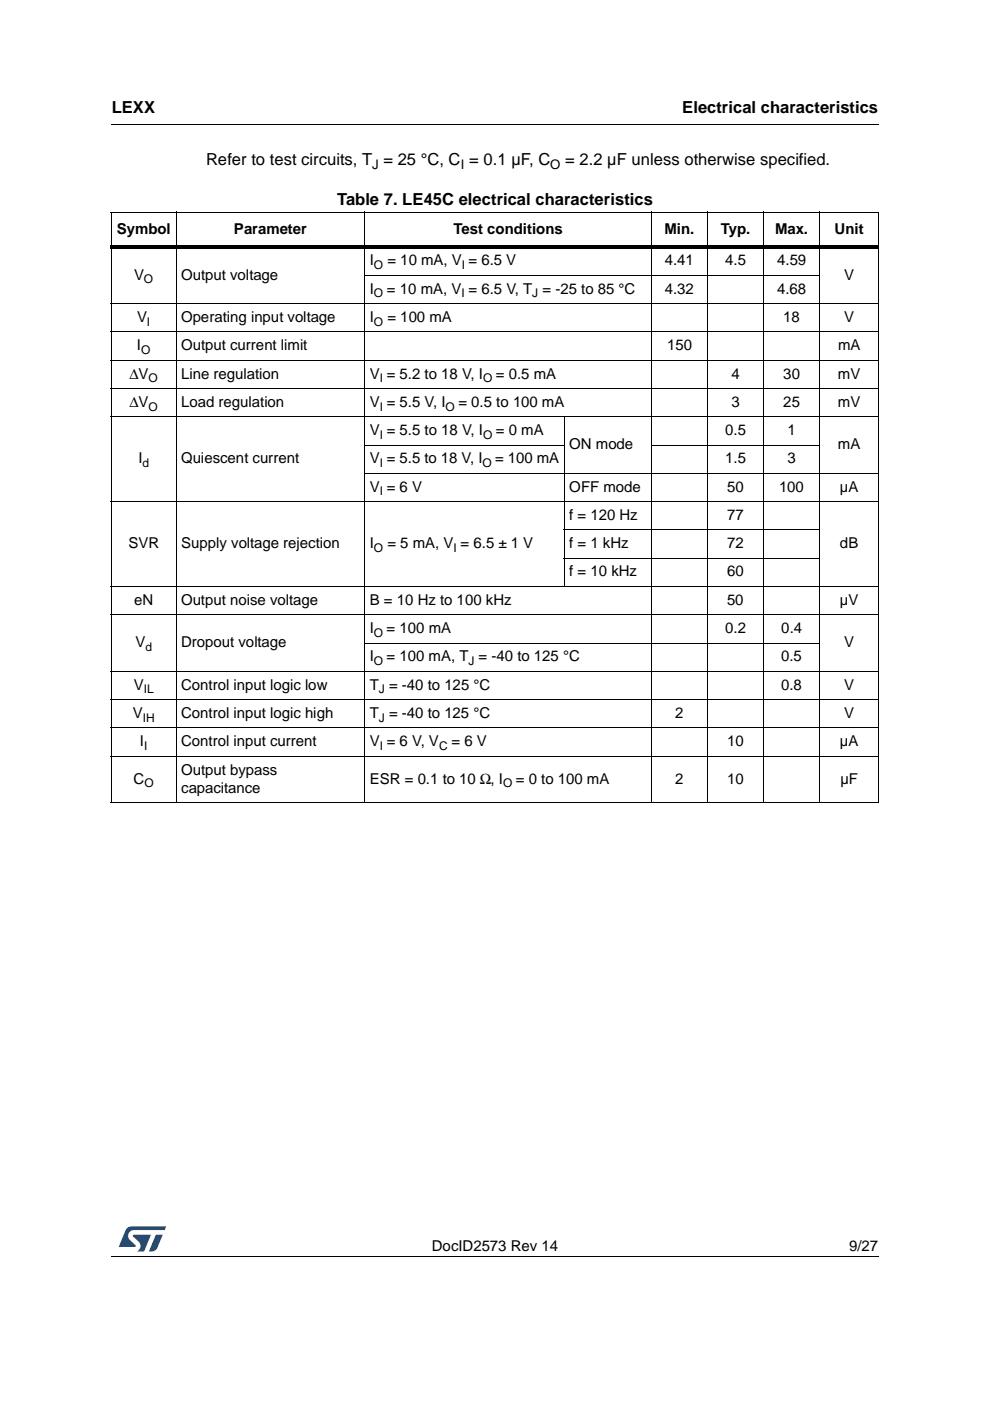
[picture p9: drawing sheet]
<svg xmlns="http://www.w3.org/2000/svg" width="210mm" height="297mm" viewBox="0 0 210 297" stroke-linecap="round" stroke-linejoin="round" font-family="sans-serif">
<defs><g id="words">
<g font-size="3.5">
<text x="23.7" y="23.9">LEXX</text>
<text x="144.7" y="23.9">Electrical characteristics</text>
<text x="43.7" y="35">Refer to test circuits, T = 25 °C, C = 0.1 µF, C</text>
<text x="119.8" y="35">= 2.2 µF unless otherwise specified.</text>
<text x="71.5" y="43.4">Table 7. LE45C electrical characteristics</text>
</g>
<g font-size="3.2">
<text x="24.8" y="49.6">Symbol</text>
<text x="49.6" y="49.6">Parameter</text>
<text x="96.1" y="49.6">Test conditions</text>
<text x="140.9" y="49.6">Min.</text>
<text x="152.8" y="49.6">Typ.</text>
<text x="164.3" y="49.6">Max.</text>
<text x="176.9" y="49.6">Unit</text>
<text x="28.4" y="59.3">V</text>
<text x="38.4" y="59.3">Output voltage</text>
<text x="78.4" y="56.3">I</text>
<text x="82.2" y="56.3">= 10 mA, V = 6.5 V</text>
<text x="141" y="56.3">4.41</text>
<text x="153.8" y="56.3">4.5</text>
<text x="164.8" y="56.3">4.59</text>
<text x="179" y="59.3">V</text>
<text x="78.4" y="62.3">I</text>
<text x="82" y="62.3">= 10 mA, V = 6.5 V, T = -25 to 85 °C</text>
<text x="141" y="62.3">4.32</text>
<text x="164.8" y="62.3">4.68</text>
<text x="29.1" y="68.2">V</text>
<text x="38.4" y="68.2">Operating input voltage</text>
<text x="78.4" y="68.2">I</text>
<text x="82.2" y="68.2">= 100 mA</text>
<text x="166.1" y="68.2">18</text>
<text x="179" y="68.2">V</text>
<text x="29" y="74.3">I</text>
<text x="38.4" y="74.3">Output current limit</text>
<text x="141.4" y="74.3">150</text>
<text x="177.7" y="74.3">mA</text>
<text x="27.5" y="80.3">ΔV</text>
<text x="38.4" y="80.3">Line regulation</text>
<text x="78.4" y="80.3">V = 5.2 to 18 V, I</text>
<text x="105.1" y="80.3">= 0.5 mA</text>
<text x="155.1" y="80.3">4</text>
<text x="166.1" y="80.3">30</text>
<text x="177.7" y="80.3">mV</text>
<text x="27.5" y="86.2">ΔV</text>
<text x="38.4" y="86.2">Load regulation</text>
<text x="78.4" y="86.2">V = 5.5 V, I</text>
<text x="97.2" y="86.2">= 0.5 to 100 mA</text>
<text x="155.1" y="86.2">3</text>
<text x="166.1" y="86.2">25</text>
<text x="177.7" y="86.2">mV</text>
<text x="78.4" y="92.2">V = 5.5 to 18 V, I</text>
<text x="105.1" y="92.2">= 0 mA</text>
<text x="120.7" y="95.2">ON mode</text>
<text x="153.8" y="92.2">0.5</text>
<text x="167" y="92.2">1</text>
<text x="177.7" y="95.2">mA</text>
<text x="29.3" y="98.3">I</text>
<text x="38.4" y="98.3">Quiescent current</text>
<text x="78.4" y="98.3">V = 5.5 to 18 V, I</text>
<text x="105" y="98.3">= 100 mA</text>
<text x="153.8" y="98.3">1.5</text>
<text x="167" y="98.3">3</text>
<text x="78.4" y="104.2">V = 6 V</text>
<text x="120.7" y="104.2">OFF mode</text>
<text x="154.2" y="104.2">50</text>
<text x="165.2" y="104.2">100</text>
<text x="178.1" y="104.2">µA</text>
<text x="120.7" y="110.2">f = 120 Hz</text>
<text x="154.2" y="110.2">77</text>
<text x="27.2" y="116.2">SVR</text>
<text x="38.4" y="116.2">Supply voltage rejection</text>
<text x="78.4" y="116.2">I</text>
<text x="82.2" y="116.2">= 5 mA, V = 6.5 ± 1 V</text>
<text x="120.7" y="116.2">f = 1 kHz</text>
<text x="154.2" y="116.2">72</text>
<text x="178.1" y="116.2">dB</text>
<text x="120.7" y="122.2">f = 10 kHz</text>
<text x="154.2" y="122.2">60</text>
<text x="28.4" y="128.2">eN</text>
<text x="38.4" y="128.2">Output noise voltage</text>
<text x="78.4" y="128.2">B = 10 Hz to 100 kHz</text>
<text x="154.2" y="128.2">50</text>
<text x="178" y="128.2">µV</text>
<text x="28.7" y="137.2">V</text>
<text x="38.4" y="137.2">Dropout voltage</text>
<text x="78.4" y="134.2">I</text>
<text x="82" y="134.2">= 100 mA</text>
<text x="153.8" y="134.2">0.2</text>
<text x="165.7" y="134.2">0.4</text>
<text x="179" y="137.2">V</text>
<text x="78.4" y="140.2">I</text>
<text x="82" y="140.2">= 100 mA, T = -40 to 125 °C</text>
<text x="165.7" y="140.2">0.5</text>
<text x="28.4" y="146.2">V</text>
<text x="38.4" y="146.2">Control input logic low</text>
<text x="78.4" y="146.2">T = -40 to 125 °C</text>
<text x="165.7" y="146.2">0.8</text>
<text x="179" y="146.2">V</text>
<text x="28.2" y="152.2">V</text>
<text x="38.4" y="152.2">Control input logic high</text>
<text x="78.4" y="152.2">T = -40 to 125 °C</text>
<text x="143.2" y="152.2">2</text>
<text x="179" y="152.2">V</text>
<text x="29.7" y="158.2">I</text>
<text x="38.4" y="158.2">Control input current</text>
<text x="78.4" y="158.2">V = 6 V, V</text>
<text x="95.7" y="158.2">= 6 V</text>
<text x="154.2" y="158.2">10</text>
<text x="178.1" y="158.2">µA</text>
<text x="28.3" y="166.2">C</text>
<text x="38.4" y="164.2">Output bypass</text>
<text x="78.4" y="166.2">ESR = 0.1 to 10 Ω, I</text>
<text x="109.3" y="166.2">= 0 to 100 mA</text>
<text x="143.2" y="166.2">2</text>
<text x="154.2" y="166.2">10</text>
<text x="178.2" y="166.2">µF</text>
<text x="38.4" y="168.1">capacitance</text>
<text x="91.6" y="265.1">DocID2573 Rev 14</text>
<text x="180" y="265.1">9/27</text>
</g>
<g font-size="2.8">
<text x="78.9" y="35.9">J</text>
<text x="97.7" y="35.9">I</text>
<text x="116.7" y="35.9">O</text>
</g>
<g font-size="2.5">
<text x="79.3" y="57.1">O</text>
<text x="97.9" y="57.1">I</text>
<text x="30.5" y="60.1">O</text>
<text x="79.3" y="63">O</text>
<text x="97.8" y="63">I</text>
<text x="112.9" y="63">J</text>
<text x="31.2" y="69">I</text>
<text x="79.3" y="69">O</text>
<text x="29.9" y="75.1">O</text>
<text x="31.5" y="81">O</text>
<text x="80.5" y="81">I</text>
<text x="102.4" y="81">O</text>
<text x="31.5" y="87">O</text>
<text x="80.5" y="87">I</text>
<text x="94.5" y="87">O</text>
<text x="80.5" y="93">I</text>
<text x="102.4" y="93">O</text>
<text x="30.2" y="99">d</text>
<text x="80.5" y="99">I</text>
<text x="102.3" y="99">O</text>
<text x="80.5" y="105">I</text>
<text x="79.3" y="117">O</text>
<text x="96.1" y="117">I</text>
<text x="79.3" y="135">O</text>
<text x="30.8" y="138">d</text>
<text x="79.3" y="141">O</text>
<text x="99.3" y="141">J</text>
<text x="30.5" y="147">IL</text>
<text x="80.3" y="147">J</text>
<text x="30.3" y="153">IH</text>
<text x="80.3" y="153">J</text>
<text x="30.6" y="159">I</text>
<text x="80.5" y="159">I</text>
<text x="93.1" y="159">C</text>
<text x="30.6" y="167">O</text>
<text x="106.7" y="167">O</text>
</g>
</g></defs>
<path d="M23.6 26.2l.1 .2zM23.6 266.3l.1 .1z" fill="#000"/>
<path d="M23.7 26.3h162.6M23.7 266.4h162.6" fill="none" stroke="#000" stroke-width=".21"/>
<path d="M25.2 260h10v5.3h-10z" fill="#fff"/>
<g fill="#19518a">
<path d="M26.8 260.5l1.1-.5 7.3 .1-.3 .7h-6.5a1.31 1.31 0 0 0-1.2 1.1 1.31 1.31 0 0 0 .8 1.4l.7 .7v.3l-3.5 .1z"/>
<path d="M33.1 261.8h1.4l-.7 1.6a2.16 2.16 0 0 1-1.3 1.9l-.9-.1z"/>
<path d="M28.2 261.8l3.8 .1-1.4 3.3-1.6 .1a1.43 1.43 0 0 0 .6-1.7l-1.4-1.4z"/>
</g>
<g fill="none" stroke="#000" stroke-width=".21">
<path d="M23.5 45h162.9M23.6 45v125.1M37.3 44.9v125.4M77.3 58.4h96.6M77.3 44.9v125.4M138.1 44.9v125.4M150 44.9v125.4M161.9 44.9v125.4M173.8 44.9v125.4M186.3 45v125.1M23.5 64.4h162.9M23.5 70.4h162.9"/>
<path d="M23.5 76.4h162.9M23.5 82.4h162.9M23.5 88.3h162.9M77.3 94.4h42.4M119.6 88.3v36.1M138 94.4h35.9M23.5 106.3h162.9M77.3 100.4h109.1M119.5 112.4h54.4M119.5 118.4h54.4M23.5 124.3h162.9M23.5 130.3h162.9"/>
<path d="M77.3 136.4h96.6M23.5 142.3h162.9M23.5 148.3h162.9M23.5 154.3h162.9M23.5 160.3h162.9M23.5 170.2h162.9"/>
</g>
<path d="M23.5 52h162.9v.7h-162.9z" fill="#000"/>
<use href="#words"/>
</svg>
